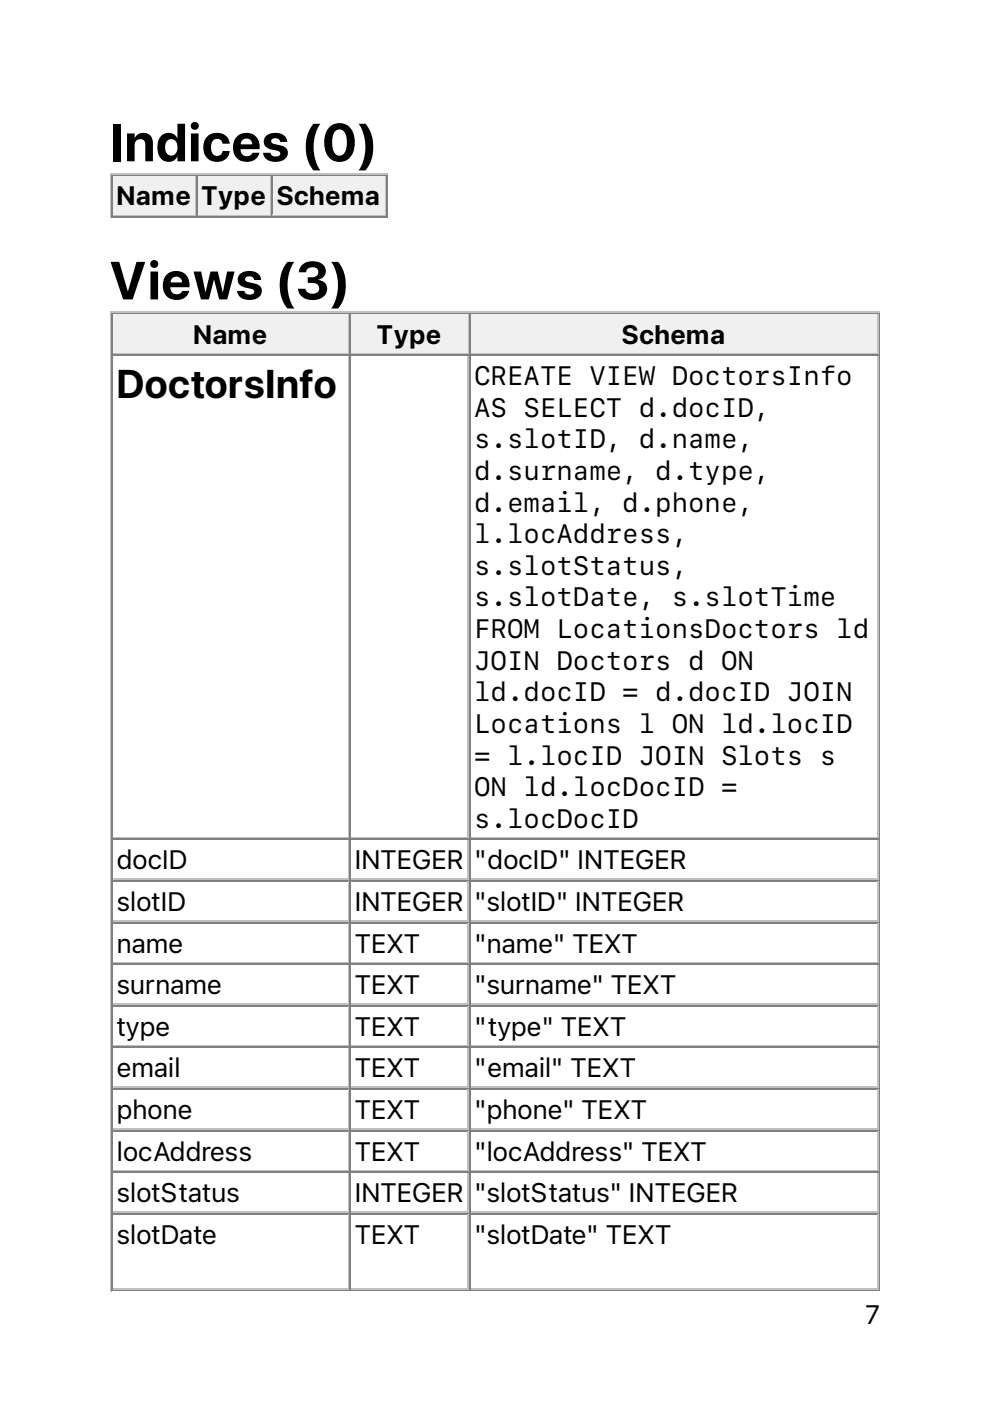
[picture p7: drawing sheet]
<svg xmlns="http://www.w3.org/2000/svg" width="210mm" height="297mm" viewBox="0 0 210 297" stroke-linecap="round" stroke-linejoin="round" font-family="sans-serif">
<defs><g id="words">
<g font-size="11.3">
<text x="23.3" y="34.2">Indices (0)</text>
<text x="23.3" y="63.5">Views (3)</text>
</g>
<text font-size="8.5" x="24.7" y="84.4">DoctorsInfo</text>
<g font-size="5.6">
<text x="24.7" y="43.6">Name</text>
<text x="42.7" y="43.6">Type</text>
<text x="58.7" y="43.6">Schema</text>
<text x="41" y="72.8">Name</text>
<text x="79.9" y="72.8">Type</text>
<text x="131.9" y="72.8">Schema</text>
<text x="100.5" y="81.7">CREATE VIEW DoctorsInfo</text>
<text x="100.5" y="88.4">AS SELECT d.docID,</text>
<text x="100.5" y="95.1">s.slotID, d.name,</text>
<text x="100.5" y="101.8">d.surname, d.type,</text>
<text x="100.5" y="108.5">d.email, d.phone,</text>
<text x="100.5" y="115.2">l.locAddress,</text>
<text x="100.5" y="121.9">s.slotStatus,</text>
<text x="100.5" y="128.6">s.slotDate, s.slotTime</text>
<text x="100.5" y="135.3">FROM LocationsDoctors ld</text>
<text x="100.5" y="142">JOIN Doctors d ON</text>
<text x="100.5" y="148.7">ld.docID = d.docID JOIN</text>
<text x="100.5" y="155.4">Locations l ON ld.locID</text>
<text x="100.5" y="162.1">= l.locID JOIN Slots s</text>
<text x="100.5" y="168.8">ON ld.locDocID =</text>
<text x="100.5" y="175.5">s.locDocID</text>
<text x="24.7" y="184.3">docID</text>
<text x="75.1" y="184.3">INTEGER</text>
<text x="100.5" y="184.3">&quot;docID&quot; INTEGER</text>
<text x="24.7" y="193.1">slotID</text>
<text x="75.1" y="193.1">INTEGER</text>
<text x="100.5" y="193.1">&quot;slotID&quot; INTEGER</text>
<text x="24.7" y="202">name</text>
<text x="75.1" y="202">TEXT</text>
<text x="100.5" y="202">&quot;name&quot; TEXT</text>
<text x="24.7" y="210.8">surname</text>
<text x="75.1" y="210.8">TEXT</text>
<text x="100.5" y="210.8">&quot;surname&quot; TEXT</text>
<text x="24.7" y="219.6">type</text>
<text x="75.1" y="219.6">TEXT</text>
<text x="100.5" y="219.6">&quot;type&quot; TEXT</text>
<text x="24.7" y="228.4">email</text>
<text x="75.1" y="228.4">TEXT</text>
<text x="100.5" y="228.4">&quot;email&quot; TEXT</text>
<text x="24.7" y="237.2">phone</text>
<text x="75.1" y="237.2">TEXT</text>
<text x="100.5" y="237.2">&quot;phone&quot; TEXT</text>
<text x="24.7" y="246.1">locAddress</text>
<text x="75.1" y="246.1">TEXT</text>
<text x="100.5" y="246.1">&quot;locAddress&quot; TEXT</text>
<text x="24.7" y="254.9">slotStatus</text>
<text x="75.1" y="254.9">INTEGER</text>
<text x="100.5" y="254.9">&quot;slotStatus&quot; INTEGER</text>
<text x="24.7" y="263.7">slotDate</text>
<text x="75.1" y="263.7">TEXT</text>
<text x="100.5" y="263.7">&quot;slotDate&quot; TEXT</text>
<text x="183.4" y="280.8">7</text>
</g>
</g></defs>
<path d="M23.5 36.7v9.5M23.6 36.9h58.6M41.5 37.4v8.1M24 45.7h17.6" fill="none" stroke="#c0c0c0" stroke-width=".35"/>
<path d="M23.8 37v8.9M24 37.2h17.6M82 37v8.9M23.6 46h58.6" fill="none" stroke="#808080" stroke-width=".35"/>
<g fill="#f0f0f0">
<path d="M24 37.4h17.3v8.1h-17.3z"/>
<path d="M24.7 38.1h15.9v6.7h-15.9z"/>
</g>
<path d="M41.8 37v8.9M42 37.2h15.5" fill="none" stroke="#808080" stroke-width=".35"/>
<path d="M57.3 37.4v8.1M42 45.7h15.5" fill="none" stroke="#c0c0c0" stroke-width=".35"/>
<g fill="#f0f0f0">
<path d="M42 37.4h15.1v8.1h-15.1z"/>
<path d="M42.7 38.1h13.7v6.7h-13.7z"/>
</g>
<path d="M57.7 37v8.9M57.9 37.2h23.9" fill="none" stroke="#808080" stroke-width=".35"/>
<path d="M81.7 37.4v8.1M57.9 45.7h23.9" fill="none" stroke="#c0c0c0" stroke-width=".35"/>
<g fill="#f0f0f0">
<path d="M57.9 37.4h23.6v8.1h-23.6z"/>
<path d="M58.6 38.1h22.2v6.7h-22.2z"/>
</g>
<path d="M23.5 66v207.8M23.6 66.1h163M24 75h50.1M73.9 66.7v8.1" fill="none" stroke="#c0c0c0" stroke-width=".35"/>
<path d="M23.8 66.3v8.8M24 66.5h50.1M186.4 66.3v207.1M23.6 273.6h163" fill="none" stroke="#808080" stroke-width=".35"/>
<g fill="#f0f0f0">
<path d="M24 66.7h49.7v8.1h-49.7z"/>
<path d="M40.9 67.4h15.9v6.7h-15.9z"/>
</g>
<path d="M74.3 66.3v8.8M74.4 66.5h25.1" fill="none" stroke="#808080" stroke-width=".35"/>
<path d="M74.4 75h25.1M99.3 66.7v8.1" fill="none" stroke="#c0c0c0" stroke-width=".35"/>
<g fill="#f0f0f0">
<path d="M74.4 66.7h24.7v8.1h-24.7z"/>
<path d="M79.7 67.4h14.1v6.7h-14.1z"/>
</g>
<path d="M99.7 66.3v8.8M99.8 66.5h86.5" fill="none" stroke="#808080" stroke-width=".35"/>
<path d="M99.8 75h86.5M186.1 66.7v8.1" fill="none" stroke="#c0c0c0" stroke-width=".35"/>
<g fill="#f0f0f0">
<path d="M99.8 66.7h86.1v8.1h-86.1z"/>
<path d="M131.6 67.4h22.6v6.7h-22.6z"/>
</g>
<g fill="none" stroke="#808080" stroke-width=".35">
<path d="M23.8 75.1v198.3M24 75.3h50.1M74.3 75.1v198.3M74.4 75.3h25.1M99.7 75.1v198.3M99.8 75.3h86.5M24 178h50.1M74.4 178h25.1M99.8 178h86.5M24 186.8h50.1M24 195.6h50.1M74.4 186.8h25.1"/>
<path d="M74.4 195.6h25.1M99.8 186.8h86.5M99.8 195.6h86.5M24 204.4h50.1M24 213.3h50.1M74.4 204.4h25.1M74.4 213.3h25.1M99.8 204.4h86.5M99.8 213.3h86.5M24 222.1h50.1M24 230.9h50.1M24 239.7h50.1"/>
<path d="M74.4 222.1h25.1M74.4 230.9h25.1M74.4 239.7h25.1M99.8 222.1h86.5M99.8 230.9h86.5M99.8 239.7h86.5M24 248.5h50.1M24 257.4h50.1M74.4 248.5h25.1M74.4 257.4h25.1M99.8 248.5h86.5M99.8 257.4h86.5"/>
</g>
<g fill="none" stroke="#c0c0c0" stroke-width=".35">
<path d="M73.9 75.5v101.9M99.3 75.5v101.9M186.1 75.5v101.9M24 177.6h50.1M73.9 178.2v8.1M74.4 177.6h25.1M99.3 178.2v8.1M99.8 177.6h86.5M186.1 178.2v8.1M24 186.4h50.1M24 195.3h50.1M73.9 187v8.1"/>
<path d="M73.9 195.8v8.1M74.4 186.4h25.1M74.4 195.3h25.1M99.3 187v8.1M99.3 195.8v8.1M99.8 186.4h86.5M99.8 195.3h86.5M186.1 187v8.1M186.1 195.8v8.1M24 204.1h50.1M24 212.9h50.1M73.9 204.6v8.1"/>
<path d="M73.9 213.4v8.1M74.4 204.1h25.1M74.4 212.9h25.1M99.3 204.6v8.1M99.3 213.4v8.1M99.8 204.1h86.5M99.8 212.9h86.5M186.1 204.6v8.1M186.1 213.4v8.1M24 221.7h50.1M24 230.5h50.1M24 239.4h50.1"/>
<path d="M73.9 222.2v8.2M73.9 231.1v8.1M73.9 239.9v8.1M74.4 221.7h25.1M74.4 230.5h25.1M74.4 239.4h25.1M99.3 222.2v8.2M99.3 231.1v8.1M99.3 239.9v8.1M99.8 221.7h86.5M99.8 230.5h86.5M99.8 239.4h86.5"/>
<path d="M186.1 222.2v8.2M186.1 231.1v8.1M186.1 239.9v8.1M24 248.2h50.1M24 257h50.1M73.9 248.7v8.1M73.9 257.5v15.5M74.4 248.2h25.1M74.4 257h25.1M99.3 248.7v8.1M99.3 257.5v15.5M99.8 248.2h86.5"/>
<path d="M99.8 257h86.5M186.1 248.7v8.1M186.1 257.5v15.5M24 273.2h50.1M74.4 273.2h25.1M99.8 273.2h86.5"/>
</g>
<use href="#words"/>
</svg>
